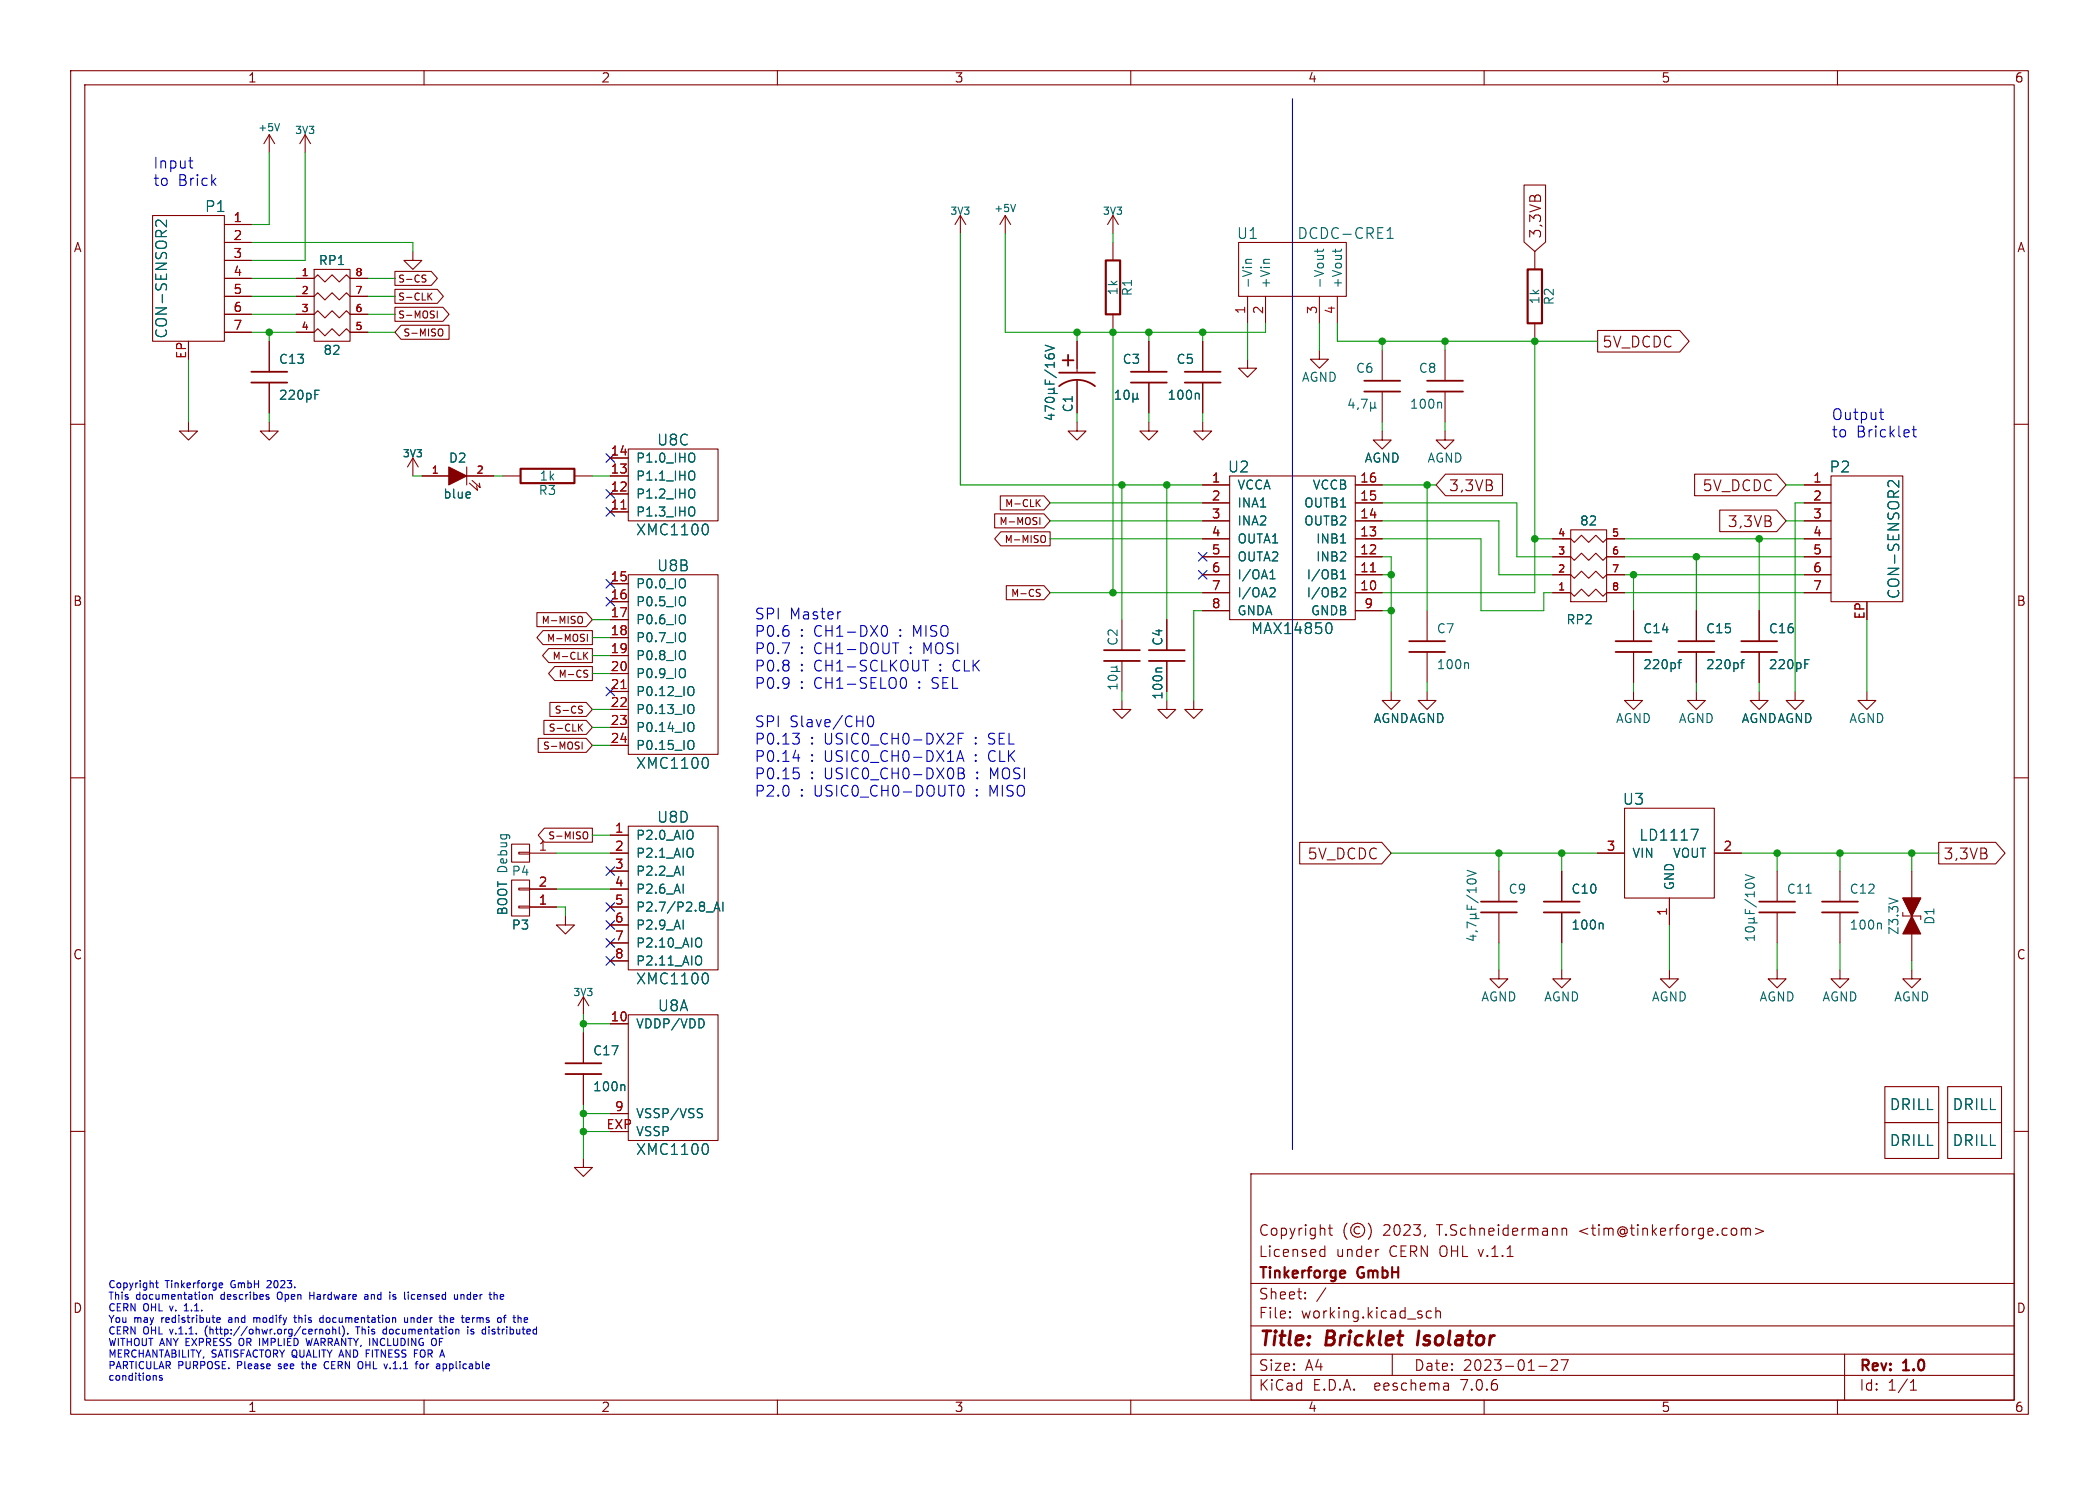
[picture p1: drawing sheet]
<svg xmlns="http://www.w3.org/2000/svg" width="297mm" height="210mm" viewBox="0 0 297 210" stroke-linecap="round" stroke-linejoin="round" font-family="sans-serif">
<defs><g id="words">
<text font-size="2.8" fill="#006464" x="149.7" y="52.2">+</text>
<g font-size="2.8" fill="#840000">
<text x="178" y="190.9">Title:</text>
<text x="187.7" y="190.9">Bricklet</text>
<text x="201.4" y="190.9">Isolator</text>
</g>
<g font-size="2.1" fill="#0000c2">
<text x="21.6" y="24">Input</text>
<text x="21.6" y="26.4">to</text>
<text x="25.2" y="26.4">Brick</text>
<text x="259.1" y="59.5">Output</text>
<text x="259.1" y="62">to</text>
<text x="262.6" y="62">Bricklet</text>
<text x="106.7" y="87.7">SPI</text>
<text x="111.7" y="87.7">Master</text>
<text x="106.7" y="90.2">P0.6</text>
<text x="106.7" y="92.6">P0.7</text>
<text x="106.7" y="95.1">P0.8</text>
<text x="113.1" y="90.2">: CH1-DX0</text>
<text x="113.1" y="92.6">: CH1-DOUT</text>
<text x="113.1" y="95.1">: CH1-SCLKOUT</text>
<text x="127.4" y="90.2">: MISO</text>
<text x="128.8" y="92.6">: MOSI</text>
<text x="133" y="95.1">: CLK</text>
<text x="106.7" y="97.5">P0.9</text>
<text x="113.1" y="97.5">: CH1-SELO0</text>
<text x="130.1" y="97.5">: SEL</text>
<text x="106.7" y="103">SPI</text>
<text x="106.7" y="105.4">P0.13</text>
<text x="106.7" y="107.9">P0.14</text>
<text x="111.7" y="103">Slave/CH0</text>
<text x="114.6" y="105.4">: USIC0_CH0-DX2F</text>
<text x="114.6" y="107.9">: USIC0_CH0-DX1A</text>
<text x="138.1" y="105.4">: SEL</text>
<text x="138.1" y="107.9">: CLK</text>
<text x="106.7" y="110.3">P0.15</text>
<text x="106.7" y="112.8">P2.0</text>
<text x="113.1" y="112.8">: USIC0_CH0-DOUT0</text>
<text x="114.6" y="110.3">: USIC0_CH0-DX0B</text>
<text x="138.2" y="112.8">: MISO</text>
<text x="138.3" y="110.3">: MOSI</text>
</g>
<g font-size="2.1" fill="#006464">
<text x="28.9" y="30.2">P1</text>
<text x="174.9" y="34">U1</text>
<text x="183.5" y="34">DCDC-CRE1</text>
<text x="23.9" y="48" transform="rotate(-90 23.9 48)">CON-SENSOR2</text>
<text x="92.9" y="63.2">U8C</text>
<text x="173.7" y="67">U2</text>
<text x="258.8" y="67">P2</text>
<text x="89.9" y="75.9">XMC1100</text>
<text x="92.9" y="81">U8B</text>
<text x="176.9" y="89.9">MAX14850</text>
<text x="269" y="84.8" transform="rotate(-90 269 84.8)">CON-SENSOR2</text>
<text x="89.9" y="108.9">XMC1100</text>
<text x="92.9" y="116.6">U8D</text>
<text x="229.5" y="114">U3</text>
<text x="231.9" y="119.1">LD1117</text>
<text x="89.9" y="139.4">XMC1100</text>
<text x="93" y="143.2">U8A</text>
<text x="267.3" y="157.2">DRILL</text>
<text x="276.2" y="157.2">DRILL</text>
<text x="89.9" y="163.6">XMC1100</text>
<text x="267.3" y="162.3">DRILL</text>
<text x="276.2" y="162.3">DRILL</text>
</g>
<g font-size="2.1" fill="#840000">
<text x="218.3" y="33.8" transform="rotate(-90 218.3 33.8)">3,3VB</text>
<text x="226.6" y="49.4">5V_DCDC</text>
<text x="204.9" y="69.7">3,3VB</text>
<text x="240.8" y="69.7">5V_DCDC</text>
<text x="244.4" y="74.8">3,3VB</text>
<text x="185" y="121.7">5V_DCDC</text>
<text x="274.9" y="121.7">3,3VB</text>
<text x="178" y="178">Licensed</text>
<text x="178" y="175">Copyright</text>
<text x="189" y="178">under</text>
<text x="195.7" y="175">2023,</text>
<text x="196.6" y="178">CERN OHL v.1.1</text>
<text x="203.5" y="175">T.Schneidermann</text>
<text x="223.7" y="175">&lt;tim@tinkerforge.com&gt;</text>
<text x="178" y="184">Sheet:</text>
<text x="178" y="181.2">Tinkerforge</text>
<text x="192.2" y="181.2">GmbH</text>
<text x="178" y="186.7">File:</text>
<text x="184.1" y="186.7">working.kicad_sch</text>
<text x="178" y="196.9">KiCad</text>
<text x="178" y="194.1">Size:</text>
<text x="184.7" y="194.1">A4</text>
<text x="185.7" y="196.9">E.D.A.</text>
<text x="194.6" y="196.9">eeschema</text>
<text x="200" y="194.1">Date:</text>
<text x="207" y="196.9">7.0.6</text>
<text x="207" y="194.1">2023-01-27</text>
<text x="263" y="194.3">Rev:</text>
<text x="263" y="196.9">Id:</text>
<text x="267.1" y="196.9">1/1</text>
<text x="269.4" y="194.3">1.0</text>
</g>
<g font-size="1.8" fill="#840000">
<text x="35" y="11.9">1</text>
<text x="85" y="11.9">2</text>
<text x="135" y="11.9">3</text>
<text x="185" y="11.9">4</text>
<text x="235" y="11.9">5</text>
<text x="285" y="11.9">6</text>
<text x="10.3" y="35.9">A</text>
<text x="285.3" y="35.9">A</text>
<text x="10.3" y="85.9">B</text>
<text x="285.3" y="85.9">B</text>
<text x="10.3" y="135.9">C</text>
<text x="285.3" y="135.9">C</text>
<text x="10.3" y="185.9">D</text>
<text x="285.3" y="185.9">D</text>
<text x="35" y="199.9">1</text>
<text x="85" y="199.9">2</text>
<text x="135" y="199.9">3</text>
<text x="185" y="199.9">4</text>
<text x="235" y="199.9">5</text>
<text x="285" y="199.9">6</text>
</g>
<g font-size="1.8" fill="#a90000">
<text x="32.9" y="31.5">1</text>
<text x="32.9" y="34">2</text>
<text x="32.9" y="36.6">3</text>
<text x="32.9" y="39.1">4</text>
<text x="32.9" y="41.7">5</text>
<text x="32.9" y="44.2">6</text>
<text x="32.9" y="46.7">7</text>
<text x="176.3" y="44.5" transform="rotate(-90 176.3 44.5)">1</text>
<text x="178.8" y="44.5" transform="rotate(-90 178.8 44.5)">2</text>
<text x="186.4" y="44.5" transform="rotate(-90 186.4 44.5)">3</text>
<text x="189" y="44.5" transform="rotate(-90 189 44.5)">4</text>
<text x="26.4" y="50.8" transform="rotate(-90 26.4 50.8)">EP</text>
<text x="86.3" y="64.5">14</text>
<text x="86.3" y="69.6">12</text>
<text x="86.3" y="67.1">13</text>
<text x="171.4" y="68.3">1</text>
<text x="171.4" y="70.9">2</text>
<text x="192.4" y="70.9">15</text>
<text x="192.4" y="68.3">16</text>
<text x="256.5" y="68.3">1</text>
<text x="256.5" y="70.9">2</text>
<text x="86.3" y="72.1">11</text>
<text x="171.4" y="73.4">3</text>
<text x="171.4" y="75.9">4</text>
<text x="192.4" y="75.9">13</text>
<text x="192.4" y="73.4">14</text>
<text x="256.5" y="73.4">3</text>
<text x="256.5" y="75.9">4</text>
<text x="86.3" y="82.3">15</text>
<text x="171.4" y="78.5">5</text>
<text x="171.4" y="81">6</text>
<text x="171.4" y="83.6">7</text>
<text x="192.4" y="83.6">10</text>
<text x="192.4" y="81">11</text>
<text x="192.4" y="78.5">12</text>
<text x="256.5" y="78.5">5</text>
<text x="256.5" y="81">6</text>
<text x="256.5" y="83.6">7</text>
<text x="86.3" y="84.8">16</text>
<text x="86.3" y="87.4">17</text>
<text x="86.3" y="89.9">18</text>
<text x="171.4" y="86.1">8</text>
<text x="193" y="86.1">9</text>
<text x="263.9" y="87.7" transform="rotate(-90 263.9 87.7)">EP</text>
<text x="86.3" y="92.5">19</text>
<text x="86.3" y="95">20</text>
<text x="86.3" y="97.5">21</text>
<text x="86.3" y="100.1">22</text>
<text x="86.3" y="102.6">23</text>
<text x="86.3" y="105.2">24</text>
<text x="86.9" y="117.9">1</text>
<text x="76.1" y="120.4">1</text>
<text x="76.1" y="125.5">2</text>
<text x="86.9" y="120.4">2</text>
<text x="86.9" y="122.9">3</text>
<text x="86.9" y="125.5">4</text>
<text x="227.3" y="120.4">3</text>
<text x="243.8" y="120.4">2</text>
<text x="76.1" y="128">1</text>
<text x="86.9" y="128">5</text>
<text x="86.9" y="130.6">6</text>
<text x="236" y="129.6" transform="rotate(-90 236 129.6)">1</text>
<text x="86.9" y="133.1">7</text>
<text x="86.9" y="135.6">8</text>
<text x="86.3" y="144.5">10</text>
<text x="85.7" y="159.8">EXP</text>
<text x="86.9" y="157.2">9</text>
</g>
<g font-size="1.8" fill="#006464">
<text x="45" y="37.7">RP1</text>
<text x="158.3" y="41.9" transform="rotate(-90 158.3 41.9)">1k</text>
<text x="160.4" y="42" transform="rotate(-90 160.4 42)">R1</text>
<text x="177.4" y="40.9" transform="rotate(-90 177.4 40.9)">-Vin</text>
<text x="179.9" y="40.9" transform="rotate(-90 179.9 40.9)">+Vin</text>
<text x="187.6" y="40.9" transform="rotate(-90 187.6 40.9)">-Vout</text>
<text x="190.1" y="40.9" transform="rotate(-90 190.1 40.9)">+Vout</text>
<text x="218" y="43.1" transform="rotate(-90 218 43.1)">1k</text>
<text x="220.1" y="43.3" transform="rotate(-90 220.1 43.3)">R2</text>
<text x="39.4" y="51.7">C13</text>
<text x="45.7" y="50.4">82</text>
<text x="158.8" y="51.7">C3</text>
<text x="166.4" y="51.7">C5</text>
<text x="191.8" y="52.9">C6</text>
<text x="200.7" y="52.9">C8</text>
<text x="39.4" y="56.7">220pF</text>
<text x="152" y="58.4" transform="rotate(-90 152 58.4)">C1</text>
<text x="165.1" y="56.7">100n</text>
<text x="184.1" y="54.2">AGND</text>
<text x="199.4" y="58">100n</text>
<text x="63.4" y="65.6">D2</text>
<text x="89.9" y="65.6">P1.0_IHO</text>
<text x="193" y="65.6">AGND</text>
<text x="201.9" y="65.6">AGND</text>
<text x="62.6" y="70.7">blue</text>
<text x="76.1" y="70.2">R3</text>
<text x="76.2" y="68.2">1k</text>
<text x="89.9" y="70.7">P1.2_IHO</text>
<text x="89.9" y="68.2">P1.1_IHO</text>
<text x="175" y="69.4">VCCA</text>
<text x="175" y="72">INA1</text>
<text x="184.4" y="72">OUTB1</text>
<text x="185.7" y="69.4">VCCB</text>
<text x="89.9" y="73.3">P1.3_IHO</text>
<text x="175" y="74.5">INA2</text>
<text x="175" y="77.1">OUTA1</text>
<text x="184.4" y="74.5">OUTB2</text>
<text x="186.1" y="77.1">INB1</text>
<text x="223.5" y="74.5">82</text>
<text x="89.9" y="83.4">P0.0_IO</text>
<text x="175" y="79.6">OUTA2</text>
<text x="175" y="82.1">I/OA1</text>
<text x="184.8" y="82.1">I/OB1</text>
<text x="186.1" y="79.6">INB2</text>
<text x="89.9" y="86">P0.5_IO</text>
<text x="89.9" y="88.5">P0.6_IO</text>
<text x="175" y="84.7">I/OA2</text>
<text x="175" y="87.2">GNDA</text>
<text x="184.8" y="84.7">I/OB2</text>
<text x="185.4" y="87.2">GNDB</text>
<text x="203.2" y="89.8">C7</text>
<text x="221.5" y="88.5">RP2</text>
<text x="232.4" y="89.8">C14</text>
<text x="241.3" y="89.8">C15</text>
<text x="250.2" y="89.8">C16</text>
<text x="89.9" y="91">P0.7_IO</text>
<text x="89.9" y="93.6">P0.8_IO</text>
<text x="158.3" y="91.4" transform="rotate(-90 158.3 91.4)">C2</text>
<text x="164.7" y="91.4" transform="rotate(-90 164.7 91.4)">C4</text>
<text x="203.2" y="94.8">100n</text>
<text x="232.4" y="94.8">220pf</text>
<text x="241.3" y="94.8">220pf</text>
<text x="250.2" y="94.8">220pF</text>
<text x="89.9" y="96.1">P0.9_IO</text>
<text x="89.9" y="98.7">P0.12_IO</text>
<text x="89.9" y="101.2">P0.13_IO</text>
<text x="164.7" y="99.1" transform="rotate(-90 164.7 99.1)">100n</text>
<text x="89.9" y="103.7">P0.14_IO</text>
<text x="89.9" y="106.3">P0.15_IO</text>
<text x="194.3" y="102.5">AGNDAGND</text>
<text x="228.6" y="102.5">AGND</text>
<text x="237.4" y="102.5">AGND</text>
<text x="246.3" y="102.5">AGNDAGND</text>
<text x="261.6" y="102.5">AGND</text>
<text x="89.9" y="119">P2.0_AIO</text>
<text x="72.3" y="124.1">P4</text>
<text x="89.9" y="121.5">P2.1_AIO</text>
<text x="89.9" y="124.1">P2.2_AI</text>
<text x="230.9" y="121.5">VIN</text>
<text x="236.6" y="121.5">VOUT</text>
<text x="237.1" y="126" transform="rotate(-90 237.1 126)">GND</text>
<text x="72" y="129.6" transform="rotate(-90 72 129.6)">BOOT Debug</text>
<text x="72" y="129.6" transform="rotate(-90 72 129.6)">BOOT</text>
<text x="72.3" y="131.7">P3</text>
<text x="89.9" y="126.6">P2.6_AI</text>
<text x="89.9" y="129.1">P2.7/P2.8_AI</text>
<text x="89.9" y="131.7">P2.9_AI</text>
<text x="213.4" y="126.6">C9</text>
<text x="222.3" y="131.7">100n</text>
<text x="222.3" y="126.6">C10</text>
<text x="252.7" y="126.6">C11</text>
<text x="261.6" y="126.6">C12</text>
<text x="261.6" y="131.7">100n</text>
<text x="273.9" y="130.9" transform="rotate(-90 273.9 130.9)">D1</text>
<text x="89.9" y="134.2">P2.10_AIO</text>
<text x="89.9" y="136.8">P2.11_AIO</text>
<text x="268.8" y="132.3" transform="rotate(-90 268.8 132.3)">Z3.3V</text>
<text x="209.5" y="141.8">AGND</text>
<text x="218.4" y="141.8">AGND</text>
<text x="233.6" y="141.8">AGND</text>
<text x="248.9" y="141.8">AGND</text>
<text x="257.8" y="141.8">AGND</text>
<text x="267.9" y="141.8">AGND</text>
<text x="83.8" y="149.5">C17</text>
<text x="89.9" y="145.6">VDDP/VDD</text>
<text x="83.8" y="154.5">100n</text>
<text x="89.9" y="158.3">VSSP/VSS</text>
<text x="89.9" y="160.9">VSSP</text>
</g>
<g font-size="1.4" fill="#006464">
<text x="36.4" y="18.8">+5V</text>
<text x="41.6" y="19.2">3V3</text>
<text x="134.4" y="30.6">3V3</text>
<text x="140.6" y="30.2">+5V</text>
<text x="155.9" y="30.6">3V3</text>
<text x="56.9" y="64.9">3V3</text>
<text x="81" y="141.1">3V3</text>
</g>
<g font-size="1.4" fill="#a90000">
<text x="42.6" y="39.1">1</text>
<text x="42.6" y="41.7">2</text>
<text x="50.2" y="41.7">7</text>
<text x="50.2" y="39.1">8</text>
<text x="42.6" y="44.2">3</text>
<text x="42.6" y="46.7">4</text>
<text x="50.2" y="46.7">5</text>
<text x="50.2" y="44.2">6</text>
<text x="61" y="67.1">1</text>
<text x="67.3" y="67.1">2</text>
<text x="220.4" y="75.9">4</text>
<text x="228" y="75.9">5</text>
<text x="220.4" y="83.6">1</text>
<text x="220.4" y="81">2</text>
<text x="220.4" y="78.5">3</text>
<text x="228" y="78.5">6</text>
<text x="228" y="81">7</text>
<text x="228" y="83.6">8</text>
</g>
<g font-size="1.4" fill="#840000">
<text x="56.3" y="40.2">S-CS</text>
<text x="56.3" y="45.2">S-MOSI</text>
<text x="56.3" y="42.7">S-CLK</text>
<text x="57" y="47.8">S-MISO</text>
<text x="142.1" y="71.9">M-CLK</text>
<text x="141.3" y="74.5">M-MOSI</text>
<text x="142" y="77">M-MISO</text>
<text x="76.5" y="88.4">M-MISO</text>
<text x="142.9" y="84.6">M-CS</text>
<text x="77.2" y="91">M-MOSI</text>
<text x="78" y="93.5">M-CLK</text>
<text x="78.3" y="101.1">S-CS</text>
<text x="78.9" y="96">M-CS</text>
<text x="76.7" y="106.2">S-MOSI</text>
<text x="77.5" y="103.7">S-CLK</text>
<text x="77.4" y="118.9">S-MISO</text>
</g>
<g font-size="1.4" fill="#0000c2">
<text x="15.2" y="182.2">Copyright</text>
<text x="15.2" y="183.9">This</text>
<text x="15.2" y="185.5">CERN</text>
<text x="19.3" y="183.9">documentation</text>
<text x="20.3" y="185.5">OHL</text>
<text x="23.4" y="182.2">Tinkerforge</text>
<text x="24.3" y="185.5">v.</text>
<text x="26.5" y="185.5">1.1.</text>
<text x="31.5" y="183.9">describes</text>
<text x="32.9" y="182.2">GmbH</text>
<text x="38.3" y="182.2">2023.</text>
<text x="39.7" y="183.9">Open</text>
<text x="44.5" y="183.9">Hardware</text>
<text x="52.6" y="183.9">and</text>
<text x="56.3" y="183.9">is</text>
<text x="58.7" y="183.9">licensed</text>
<text x="66" y="183.9">under</text>
<text x="71.3" y="183.9">the</text>
<text x="15.2" y="187.2">You</text>
<text x="15.2" y="188.8">CERN</text>
<text x="15.2" y="190.4">WITHOUT ANY EXPRESS</text>
<text x="19" y="187.2">may</text>
<text x="20.3" y="188.8">OHL</text>
<text x="23.1" y="187.2">redistribute</text>
<text x="24.3" y="188.8">v.1.1.</text>
<text x="29.5" y="188.8">(http://ohwr.org/cernohl).</text>
<text x="32.8" y="187.2">and</text>
<text x="34.3" y="190.4">OR IMPLIED</text>
<text x="36.6" y="187.2">modify</text>
<text x="42.6" y="187.2">this</text>
<text x="44.3" y="190.4">WARRANTY, INCLUDING</text>
<text x="46.5" y="187.2">documentation</text>
<text x="51.1" y="188.8">This</text>
<text x="55.2" y="188.8">documentation</text>
<text x="58.7" y="187.2">under</text>
<text x="62.5" y="190.4">OF</text>
<text x="64" y="187.2">the</text>
<text x="67.4" y="187.2">terms</text>
<text x="67.4" y="188.8">is</text>
<text x="69.7" y="188.8">distributed</text>
<text x="72.6" y="187.2">of</text>
<text x="15.2" y="192.1">MERCHANTABILITY,</text>
<text x="15.2" y="193.7">PARTICULAR</text>
<text x="15.2" y="195.3">conditions</text>
<text x="25.2" y="193.7">PURPOSE.</text>
<text x="30" y="192.1">SATISFACTORY QUALITY AND</text>
<text x="33.8" y="193.7">Please</text>
<text x="39.9" y="193.7">see</text>
<text x="43.4" y="193.7">the</text>
<text x="46.8" y="193.7">CERN</text>
<text x="51.9" y="193.7">OHL</text>
<text x="52.5" y="192.1">FITNESS</text>
<text x="55.9" y="193.7">v.1.1</text>
<text x="59.6" y="192.1">FOR</text>
<text x="60.6" y="193.7">for</text>
<text x="63.7" y="193.7">applicable</text>
</g>
</g></defs>
<g fill="none" stroke="#840000" stroke-width=".15">
<path d="M10 10h277v190h-277zM12 12h273v186h-273zM38.1 19.1l-.8 1.2M38.1 19.1v2.5M38.1 19.1l.8 1.2M43.2 19.1l-.8 1.2M43.2 19.1v2.5M43.2 19.1l.7 1.2M60 10v2M110 10v2M160 10v2M210 10v2"/>
<path d="M260 10v2M21.6 30.5h10.1v17.8h-10.1zM31.7 31.8h3.9M31.7 34.3h3.9M31.7 36.8h3.9M31.7 39.4h3.9M41.9 39.4h2.5l.6-.5 1 1 1-1 1 1 1-1 .5 .5h2.6M44.4 38.1h5.1v10.2h-5.1zM55.9 38.4h5.1l.9 1-.9 1h-5.1zM58.4 35.6v1.2h1.3l-1.3 1.3-1.3-1.3h1.3M59.9 39.4l.3 .1 .1 .2-.2 .2h-.3M59.9 38.9h.4"/>
<path d="M135.9 30.5l-.8 1.3M135.9 30.5v2.5M135.9 30.5l.8 1.3M142.2 30.5l-.7 1.3M142.2 30.5v2.5M142.2 30.5l.8 1.3M157.5 30.5v2.5M157.5 34.3v2.5M157.5 30.5l-.8 1.3M157.5 30.5l.7 1.3M175.3 34.3h15.2v7.6h-15.2zM215.6 26.2h3.1v8l-1.5 1.4-1.6-1.4z"/>
<path d="M217.2 35.6v2.5M10 60h2M26.7 59.7v1.3h1.2l-1.2 1.2-1.3-1.2h1.3M31.7 41.9h3.9M31.7 44.5h3.9M31.7 47h3.9M38.1 59.7v1.3h1.3l-1.3 1.2-1.3-1.2h1.3M38.1 48.3v4.3M38.1 54.1v4.3M41.9 47h2.5l.6-.5 1 1 1-1 1 1 1-1 .5 .5h2.6M41.9 44.5h2.5l.6-.6 1 1.1 1-1.1 1 1.1 1-1.1 .5 .6h2.6M41.9 41.9h2.5l.6-.5 1 1 1-1 1 1 1-1 .5 .5h2.6"/>
<path d="M55.9 43.5h6.8l.8 1-.8 .9h-6.8zM55.9 40.9h6l.8 1-.8 1h-6zM56.7 46h6.8v2h-6.8l-.8-1zM60.7 41.9l.4 .5M61.1 41.4l-.6 .6M61.9 44v1M62.2 46.5a.33 .33 0 0 1 .5 .4v.3a.33 .33 0 0 1-.5 .3M152.4 59.7v1.3h1.3l-1.3 1.2-1.3-1.2h1.3M152.4 48.3v4.3M152.4 53.8v4.6M157.5 44.5v2.5M162.6 59.7v1.3h1.2l-1.2 1.2-1.3-1.2h1.3"/>
<path d="M162.6 48.3v4.3M162.6 54.1v4.3M170.2 59.7v1.3h1.2l-1.2 1.2-1.3-1.2h1.3M170.2 48.3v4.3M170.2 54.1v4.3M176.5 50.8v1.3h1.3l-1.3 1.2-1.2-1.2h1.2M176.5 41.9v3.8M179.1 41.9v3.8M186.7 49.5v1.3h1.3l-1.3 1.3-1.3-1.3h1.3M186.7 41.9v3.8M189.2 41.9v3.8M195.6 49.5v4.3"/>
<path d="M195.6 55.4v4.3M204.5 49.5v4.3M204.5 55.4v4.3M217.2 45.7v2.6M226.1 46.7h11.6l1.3 1.6-1.3 1.5h-11.6zM285 60h2M58.4 64.8l-.7 1.2M58.4 64.8v2.5M58.4 64.8l.8 1.2M59.7 67.3h3.8M66 67.3h3.8M66 66v2.6"/>
<path d="M66.4 68.3l1.2 1-.2-.6M66.8 67.9l1.1 1.1-.1-.7M71.1 67.3h2.6M81.3 67.3h2.5M86.4 72.4h2.5M86.4 69.9h2.5M86.4 67.3h2.5M86.4 64.8h2.5M88.9 63.5h12.7v10.2h-12.7zM140.7 72.7h7l.9 1-.9 1h-7zM141.5 70.1h6.2l.9 1-.9 1h-6.2zM141.6 75.2h7v2h-7l-.9-1z"/>
<path d="M146.8 71.1l.4 .5M147.1 73.2v1M147.2 70.7l-.6 .5M147.5 75.7a.33 .33 0 0 1 .4 .4v.3a.33 .33 0 0 1-.4 .3M170.2 68.6h3.8M170.2 78.7h3.8M170.2 76.2h3.8M170.2 73.7h3.8M170.2 71.1h3.8M174 67.3h17.8v20.3h-17.8zM191.8 68.6h3.8M191.8 78.7h3.8"/>
<path d="M191.8 76.2h3.8M191.8 73.7h3.8M191.8 71.1h3.8M195.6 61v1.2h1.2l-1.2 1.3-1.3-1.3h1.3M204.5 61v1.2h1.2l-1.2 1.3-1.3-1.3h1.3M204.5 67.1h8.1v3h-8.1l-1.3-1.5zM219.7 76.2h2.5l.6 .5 1-1 1 1 1-1 1 1 .5-.5h2.6M219.7 78.7h2.5l.6 .5 1-1 1 1 1-1 1 1 .5-.5h2.6M222.2 74.9h5.1v10.2h-5.1zM239.8 67.1h11.6l1.3 1.5-1.3 1.5h-11.6zM243.3 72.1h8.1l1.3 1.6-1.3 1.5h-8.1zM255.3 68.6h3.8"/>
<path d="M255.3 78.7h3.8M255.3 76.2h3.8M255.3 73.7h3.8M255.3 71.1h3.8M259.1 67.3h10.1v17.8h-10.1zM76 86.6h7l.8 1-.8 1h-7zM76.8 89.2h7v2h-7l-.8-1zM77.6 91.7h6.2v2h-6.2l-.8-1zM77.8 99.3h5.2l.8 1-.8 1h-5.2zM78.5 94.3h5.3v1.9h-5.3l-.9-.9zM82 87.2a.33 .33 0 0 1 .4 .3v.3a.33 .33 0 0 1-.4 .4M82 99.9h.4"/>
<path d="M82.7 92.7l.5 .5M82.8 95.3h.3l.1 .3-.2 .2h-.3M82.8 94.8h.4M83.1 89.7v1M83.2 92.2l-.6 .6M86.4 82.6h2.5M86.4 85.1h2.5M86.4 87.6h2.5M86.4 90.2h2.5M86.4 92.7h2.5M86.4 95.3h2.5M86.4 97.8h2.5"/>
<path d="M88.9 81.3h12.7v25.4h-12.7zM142.4 82.8h5.3l.9 1-.9 1h-5.3zM146.8 83.8l.3 .1 .1 .3-.2 .1h-.2M146.8 83.4h.4M158.7 99.1v1.2h1.3l-1.3 1.3-1.2-1.3h1.2M158.7 87.6v4.3M158.7 93.5v4.3M165.1 99.1v1.2h1.3l-1.3 1.3-1.3-1.3h1.3M165.1 87.6v4.3M165.1 93.5v4.3M168.9 99.1v1.2h1.3l-1.3 1.3-1.3-1.3h1.3M170.2 83.8h3.8"/>
<path d="M170.2 81.3h3.8M170.2 86.4h3.8M191.8 83.8h3.8M191.8 81.3h3.8M191.8 86.4h3.8M196.8 97.8v1.3h1.3l-1.3 1.2-1.2-1.2h1.2M201.9 97.8v1.3h1.3l-1.3 1.2-1.2-1.2h1.2M201.9 86.4v4.3M201.9 92.2v4.3M219.7 81.3h2.5l.6 .5 1-1 1 1 1-1 1 1 .5-.5h2.6M219.7 83.8h2.5l.6 .5 1-1 1 1 1-1 1 1 .5-.5h2.6M231.1 97.8v1.3h1.3l-1.3 1.2-1.2-1.2h1.2"/>
<path d="M231.1 86.4v4.3M231.1 92.2v4.3M240 97.8v1.3h1.3l-1.3 1.2-1.2-1.2h1.2M240 86.4v4.3M240 92.2v4.3M248.9 97.8v1.3h1.3l-1.3 1.2-1.3-1.2h1.3M248.9 86.4v4.3M248.9 92.2v4.3M254 97.8v1.3h1.3l-1.3 1.2-1.3-1.2h1.3M255.3 83.8h3.8M255.3 81.3h3.8M264.2 97.8v1.3h1.2l-1.2 1.2-1.3-1.2h1.3"/>
<path d="M10 110h2M72.4 119.4h2.5v2.5h-2.5zM76.2 104.4h6.8l.8 1-.8 1h-6.8zM77 101.9h6l.8 1-.8 1h-6zM77 117.1h6.8v2h-6.8l-.8-1zM82 102.8l.4 .6M82 100.3l.3 .1 .1 .3-.2 .2h-.2M82.4 104.9v1M82.4 102.4l-.5 .6M82.7 117.6a.33 .33 0 0 1 .5 .4v.3a.33 .33 0 0 1-.5 .3M86.4 100.3h2.5M86.4 102.9h2.5"/>
<path d="M86.4 105.4h2.5M86.4 118.1h2.5M88.9 116.8h12.7v20.4h-12.7zM183.9 119.1h11.6l1.3 1.6-1.3 1.5h-11.6zM229.9 114.3h12.7v12.7h-12.7zM274.3 119.1h8.1l1.3 1.6-1.3 1.5h-8.1zM285 110h2M72.4 124.5h2.5v5h-2.5zM73.4 120.5h1.5v.3h-1.5zM73.4 125.6h1.5v.3h-1.5zM73.4 128.1h1.5v.3h-1.5zM74.9 120.7h3.8"/>
<path d="M74.9 125.7h3.8M74.9 128.3h3.8M80 129.5v1.3h1.3l-1.3 1.3-1.3-1.3h1.3M86.4 120.7h2.5M86.4 123.2h2.5M86.4 125.7h2.5M86.4 128.3h2.5M86.4 130.8h2.5M86.4 133.4h2.5M86.4 135.9h2.5M212.1 137.2v1.2h1.3l-1.3 1.3-1.3-1.3h1.3M212.1 123.2v4.3"/>
<path d="M212.1 129v4.4M221 137.2v1.2h1.2l-1.2 1.3-1.3-1.3h1.3M221 123.2v4.3M221 129v4.4M226.1 120.7h3.8M236.2 137.2v1.2h1.3l-1.3 1.3-1.3-1.3h1.3M236.2 127v3.8M242.6 120.7h3.8M251.5 137.2v1.2h1.2l-1.2 1.3-1.3-1.3h1.3M251.5 123.2v4.3M251.5 129v4.4M260.3 137.2v1.2h1.3l-1.3 1.3-1.2-1.3h1.2"/>
<path d="M260.3 123.2v4.3M260.3 129v4.4M269.2 129.5h2.6v.5M270.5 137.2v1.2h1.3l-1.3 1.3-1.3-1.3h1.3M270.5 123.2v3.8M270.5 132.1v3.8M10 160h2M82.5 141v2.5M82.5 146.1v4.3M82.5 151.9v4.3M82.5 141l-.7 1.2M82.5 141l.8 1.2"/>
<path d="M86.4 144.8h2.5M86.4 157.5h2.5M88.9 143.5h12.7v17.8h-12.7zM266.7 158.8h7.6v5h-7.6zM266.7 153.7h7.6v5.1h-7.6zM275.6 153.7h7.6v5.1h-7.6zM275.6 158.8h7.6v5h-7.6zM285 160h2M82.5 163.8v1.3h1.3l-1.3 1.3-1.2-1.3h1.2M177 166h108v32h-108zM186.9 177.6l.1 .1 .5-.1M186.9 176.8l.1-.1 .5 .1"/>
<path d="M187.5 176.2v1.5M188 173.7h.5M188.2 173.2v1.3v.1l.3 .1M190.6 173a1.72 1.72 0 0 0 0 2.3M192.4 173.6a.52 .52 0 0 0-.8 .4 .52 .52 0 0 0 .8 .4M193.6 173a1.72 1.72 0 0 1 0 2.3M195 176.7h.1M201.7 174.6l-.2 .3M221 173.8a.37 .37 0 0 1 .7 .1v.8M221 173.7v1M246.4 173.8a.37 .37 0 0 1 .6 .1M246.4 173.7v1"/>
<path d="M247 173.9l.2-.2 .4 .1 .1 .9M247 173.9v.8M248.4 173.7l1.1 .4-1.1 .5M60 198v2M110 198v2M160 198v2M177 194.5h108M177 191.5h108M177 187.5h108M177 181.5h108M182.5 186.3h.1l-.1 .1M182.5 186.3v.1"/>
<path d="M182.5 185.5v.1M182.5 185.5h.1l-.1 .1M184.7 183.6v.1M184.7 183.6h-.1l.1 .1M184.7 182.8v.1M184.7 182.8h-.1l.1 .1M187.6 182.1l-1.3 2M197 191.5v3M202.5 185.5l-.4-.1-.3 .3v.4l.2 .2 .1 .1 .4-.1M203.2 185.5a.37 .37 0 0 1 .6 .1v.8M203.2 184.9v1.5M204.9 195.7l.1 .9"/>
<path d="M205 196.5l-.2 .1M205 196h-.2M210 198v2M217.7 193.2h1.2M219.5 192.4l.2-.1 .5 .1a.41 .41 0 0 1 .1 .5l-.8 .9h.9M220.9 192.3h1l-.7 1.5M260 198v2M261 191.5v6.5M270.3 196.6h.9M270.3 195.5l.4-.4v1.5"/>
<circle cx="192.1" cy="174" r="1"/>
</g>
<path d="M200.8 188.2l-.3 2" fill="none" stroke="#840000" stroke-width=".4"/>
<path d="M156.5 36.8h2v7.7h-2zM216.2 38.1h2v7.6h-2zM73.7 66.3h7.6v2h-7.6zM190.1 179.7l.2 .1v.2l-.7 .2M190.3 180.6l-.2 .1" fill="none" stroke="#840000" stroke-width=".3"/>
<g fill="none" stroke="#840000" stroke-width=".25">
<path d="M35.6 54.1h5M35.6 52.6h5M149.9 52.7h5M149.9 54.6a4.1 4.1 0 0 1 5 0M160 54.1h5.1M160 52.6h5.1M167.6 54.1h5.1M167.6 52.6h5.1M193 55.4h5.1M193 53.8h5.1M201.9 55.4h5.1M201.9 53.8h5.1"/>
<path d="M156.2 93.5h5.1M156.2 91.9h5.1M162.6 93.5h5M162.6 91.9h5M199.4 92.2h5.1M199.4 90.7h5.1M228.6 92.2h5.1M228.6 90.7h5.1M237.5 92.2h5.1M237.5 90.7h5.1M246.4 92.2h5.1M246.4 90.7h5.1"/>
<path d="M209.5 129h5.1M209.5 127.5h5.1M218.4 129h5.1M218.4 127.5h5.1M248.9 129h5.1M248.9 127.5h5.1M257.8 129h5.1M257.8 127.5h5.1M80 151.9h5.1M80 150.4h5.1"/>
</g>
<g fill="none" stroke="#006464" stroke-width=".15">
<path d="M39.6 17.5l-.4 1M23.6 31.1v1l-.9-.9a.41 .41 0 0 0-.7 .2v.4M143.7 28.9l-.3 1M176.3 37.2h.8M177.1 36.7h-.8v.3l.1 .2M179.6 36.7h-.6l-.2 .2M186.4 35.2v.5M187.3 35.2l-.1 .3h-.1h-1.1M189 35.2v.5M189.8 35.2l-.1 .3h-.1h-1.1M196.3 33.7h.8M196.3 32.6l.4-.4v1.5"/>
<path d="M44.6 55.2h.6M44.6 55.8h.4M147.8 52.3l1.7 1.1M147.9 50.1a.5 .5 0 0 0 .5 .6h.5M147.9 53.7v.6h1.3M147.9 48.8l1.3 .4-1.3 .5M148 56.4a.84 .84 0 0 1 1.2 .1 .68 .68 0 0 1-1.2 .3l-.1-.2zM148.3 58.7h.9M148.3 55.6h1.3M148.3 55h.7M148.5 53.9v.4M148.7 58.6v.7l-.9-.3"/>
<path d="M148.9 50h-.3l-.2 .3v.3l.2 .1M149 55l.2 .2v.3l-.2 .1M149.2 57.9l-1.3-.6v.9M149.2 54.9l-.2 .1M149.2 51.6h-1.3l.4 .4M157.8 56.5h.8M157.8 55.6l.4-.4v1.3M159.2 55.3l.1-.1a.69 .69 0 0 1 .3 1.1l-.1 .2a.68 .68 0 0 1-.3-1.2zM160.3 56.3l.2 .2h.2l.2-.2M160.3 55.6v1.3M160.9 56.3l.2 .2M160.9 55.6v.7"/>
<path d="M169.5 55.6l.2 .2v.7M191.2 56.4l-.3 .9h.7M191.5 56.9v.8M192.2 57.7l-.1 .2M192.6 56.5h.9l-.6 1.2M193.9 56.9v1.3M193.9 57.5l.2 .2h.3l.1-.2M194.5 57.5l.2 .2M194.5 56.9v.6M203.8 56.9l.2 .2v.6M66.5 69.6l.1 .3-.7 .1M98.1 71.8a.9 .9 0 0 1 0 1.1"/>
<path d="M98.1 64.1a.9 .9 0 0 1 0 1.2M98.1 66.7a.9 .9 0 0 1 0 1.1M98.1 69.2a.9 .9 0 0 1 0 1.2M100 74.2a1.14 1.14 0 0 1 0 1.4M189.7 76.8h.7M268.7 68v.9l-.9-.9a.42 .42 0 0 0-.7 .3v.3M96.9 82v.9M96.9 84.6v.9M96.9 87.1v.9M96.9 89.7v.9M96.9 92.2v.9M96.9 94.7v.9"/>
<path d="M97.9 97.1l.1 .1a.81 .81 0 0 1-.1 1.2M97.9 99.6l.1 .1a.81 .81 0 0 1-.1 1.2M156.9 95.7a.84 .84 0 0 1 1.2 .1 .69 .69 0 0 1-1.2 .3l-.1-.2zM157.2 95h1.3M157.2 94.4h.7M157.9 94.4l.2 .1v.3l-.2 .2M158.1 94.2l-.2 .2M158.1 96.7v.7M158.1 97.1h-1.3l.4 .3M164.4 94.5h-.7l-.1 .2M179.7 81.9h.7M179.7 81l.4-.4v1.3"/>
<path d="M179.9 83.1l.4 .1 .1 .3v.2l-.8 .7h.8M188 88.1h.1a.95 .95 0 0 1 0 1.5h-.1M189.7 81.9h.7M189.7 81l.3-.4v1.3M189.7 83.2l.5-.1 .2 .2v.2v.2l-.8 .7h.8M207.6 93.7l.2 .2v.7M237.4 93.7h.5M237.9 93.3l-.2 .1-.1 .1v1.1M246.3 93.7h.5M246.8 93.3l-.2 .1-.1 .1v1.1M255.4 93.9h.4M255.4 93.3h.6"/>
<path d="M97.9 102.2h.1a.81 .81 0 0 1-.1 1.2M97.9 104.7l.1 .1a.81 .81 0 0 1-.1 1.2M100 107.2a1.14 1.14 0 0 1 0 1.4M239.3 117.3h1l-.7 1.5M99.1 132.7a.9 .9 0 0 1 0 1.2M99.1 135.3a.9 .9 0 0 1 0 1.1M99.9 129h1M100 137.7a1.14 1.14 0 0 1 0 1.4M101 128.8l.4-1.2 .5 1.2M101.1 128.5h.6M102.3 127.6v1.2M207.5 126.6l1.7 1.1"/>
<path d="M207.6 128v.6h1.3M207.6 123.1l1.3 .4-1.3 .4M207.7 124.4a.68 .68 0 0 1 1.2 .3 .79 .79 0 0 1-1.3 0zM208 132.4h.9M208 129.9h1.3M208 129.3h.7M208.2 128.2v.4M208.4 132.2v.8l-.9-.3M208.7 129.3l.2 .2v.2l-.2 .2M208.8 131.7l.2 .1M208.9 130.9l-1.3-.5v.8M208.9 129.1l-.2 .2"/>
<path d="M208.9 125.5v.7M208.9 125.9h-1.3l.4 .3M226.7 130.5l.1 .2v.7M246.9 127.2l1.6 1.1M247 128.6v.6h1.2M247 123.7l1.2 .4-1.2 .4M247 125.1a.84 .84 0 0 1 1.2 .1 .68 .68 0 0 1-1.1 .3l-.1-.2zM247.1 131.2a.69 .69 0 0 1 1.1 .3 .79 .79 0 0 1-1.2 0zM247.4 129.9h.6M247.4 130.5h1.3M247.6 128.8v.4M248 129.9l.2 .2v.2l-.2 .2"/>
<path d="M248.2 126.1v.7M248.2 132.3v.7M248.2 132.6h-1.2l.3 .4M248.2 129.7l-.2 .2M248.2 126.5h-1.2l.3 .3M255.6 126.3h.7M266 130.5l.2 .2v.7M88.2 153.4l.2 .2v.6M98.9 156.8l.5 .1M99.1 157.5l.3 .2-.1 .2-.2 .2M99.6 144.4v.7M100 161.8a1.14 1.14 0 0 1 0 1.4"/>
</g>
<path d="M87.9 72h.7M87.9 97.4h.7M193.9 80.9h.7" fill="none" stroke="#a90000" stroke-width=".15"/>
<g fill="#840000" stroke="#840000" stroke-width=".15">
<path d="M269.2 127h2.6l-1.3 2.5z"/>
<path d="M270.5 129.5l1.3 2.6h-2.6z"/>
<path d="M63.5 66l2.5 1.3-2.5 1.3z"/>
</g>
<g fill="none" stroke="#0000c2" stroke-width=".15">
<path d="M182.9 14v148.6M26.7 22.8h.6M27 23.7l.3 .1M265.9 58.3h.6M266.1 59.1l.1 .2h.3M270.6 60.8h.6M270.8 60.3v1.3l.1 .1 .3 .1M118.8 86.5h.2M124.9 88.5a.36 .36 0 0 1 .6 .3 .79 .79 0 0 1-.4 1.2l-.2-.1M126.3 90.9h.9M127.8 95.8l-.2 .1M127.9 95.8a.95 .95 0 0 1 0 1.5h-.3"/>
<path d="M130.9 93.4v1.5M112.2 107.2h1M112.3 108.6h.7M112.8 104.3l.3 .3v.3l-.3 .3M112.8 109.2l.3 .3v.3l-.3 .3M112.9 106.7v1M113.1 103.7l-.5 .6M122.9 101.4a.36 .36 0 0 1 .4-.2 .36 .36 0 0 1 .2 .3 .79 .79 0 0 1-.4 1.3 .93 .93 0 0 1-.2-1.4zM135.4 107.7l.5-1.5 .5 1.5M135.5 107.2h.7M135.6 104.4h.5M135.6 108.6l.6 .1a.36 .36 0 0 1 .2 .4 .36 .36 0 0 1-.3 .2 .41 .41 0 0 1 .4 .4 .41 .41 0 0 1-.3 .4h-.6z"/>
<path d="M135.6 109.3h.5M135.7 111.2a.36 .36 0 0 1 .3-.1 .36 .36 0 0 1 .3 .3 .79 .79 0 0 1-.4 1.2 .93 .93 0 0 1-.2-1.4zM136.3 103.7h-.7v1.5M22 194.5l.1 .2v.5M22 181.4h.4M22.2 181.1v.9l.2 .1M22.9 194.6l-.2-.1-.2 .2 .1 .1 .3 .1v.2h-.4M26.1 185.4h.6M26.3 184.5l-.2 .2M28.8 183.1h.3l.1 .2-.1 .4h-.3M29.1 187.9v.7M29.6 183.2l.2-.1h.2v.6"/>
<path d="M29.6 183.1v.6M30.7 186.7l.5-.1-.1-.2-.3-.1-.1 .2v.5h.4M31 181.6l.2-.2h.2l.1 .2v.1l-.5 .1M31 182l.2 .1h.3M32.4 186.7v.3M33.9 189.4v.7M35.9 186.3v.7M36.2 186.3l-.3 .1M37.8 181.1v.1M37.9 183.4l.2 .2-.2 .1M37.9 183.1h.1M38.3 181.5l-.6 .6h.7"/>
<path d="M39.3 182.9v.7M39.4 193.5l.1 .1M39.4 192.9v.3M41.6 186.3h.3M41.7 186v.9l.2 .1M42.6 192.9h.4M42.8 192.5v.9l.2 .2M43.3 189.3l.2 1 .2-.7 .2 .7M43.8 182.7v1M43.8 183.2h.6M45.2 186.8l.2 .2h.3M45.2 188v.7"/>
<path d="M45.2 188.1l.2-.1h.2l.1 .7M45.7 186.4l-.3-.1-.2 .2M45.7 186v1M46.1 192.6a.5 .5 0 0 0-.2 .6 .5 .5 0 0 0 .5 .3M46.2 188h.2l.2 .2v.3l-.2 .2-.2-.1-.1-.1zM47.1 188.1l.1-.1h.3v.7M47.1 187.6v1.1M48 187.6v.9l.1 .2M48.5 187.5a1.19 1.19 0 0 1 0 1.5M49.2 188.6v.1M50.6 187.6v1.1M51.2 192.6a.72 .72 0 0 1 0 .9"/>
<path d="M51.6 183.1h.4l.1 .6M51.8 191.4h.4M52.1 183.3l-.4 .1-.1 .1 .1 .2h.4M54.2 188.6l.2 .1 .3-.1M54.7 188h-.3l-.2 .1M54.7 187.6v1.1M55.6 183.7h.4M56 183.1h-.3l-.1 .1v.2l.4 .1M57.2 186.3l.1 .7h.2l.2-.1M57.7 186.3v.7M57.8 182.7v.1M58.2 186.3v.7"/>
<path d="M58.3 183.1l-.1 .2 .1 .4M58.3 186.3l-.1 .1M58.6 191.4h.4M59.5 192.9h.3l.1 .2v.3l-.1 .2-.3-.1-.1-.1zM61.6 189.3a.72 .72 0 0 1 0 .9M62.7 192.9h.3l.2 .2-.1 .4h-.4M62.9 186.4l.1-.1 .2 .1 .1 .6M62.9 186v1M64.3 183.1l.1 .6h.2h.1M64.7 183.1v.6M64.8 188l.1 .1v.6M65.2 183.1v.6"/>
<path d="M65.6 183.1h-.2l-.2 .1M66.2 187.6v.1M66.2 188v.7M66.3 186.3l.1 .3-.5 .1M66.4 187h-.1M66.6 188.6h.4M66.9 186.3v.7M66.9 186.4v.1M67 188h-.2l-.2 .1 .1 .2 .3 .1M69.2 187.6v.1M69.2 188v.7M70.1 183.1l.2 .1v.5"/>
<path d="M70.8 183.1v.6M71.2 186.3h.4M71.3 183.3l-.5 .1M71.6 186l-.2 .1v.9M74.2 187h.4M74.2 186.4l.3-.1 .2 .3-.5 .1"/>
</g>
<g fill="none" stroke="#009600" stroke-width=".15">
<path d="M35.6 39.4h6.3M35.6 34.3h22.8v1.3M38.1 21.6v10.2h-2.5M43.2 21.6v15.2h-7.6M52.1 39.4h3.8M135.9 33v35.6h34.3M142.2 33v14h36.9v-1.3M157.5 33v1.3M26.7 50.8v8.9M35.6 44.5h6.3M35.6 47h6.3M35.6 41.9h6.3"/>
<path d="M38.1 47v1.3M38.1 58.4v1.3M52.1 44.5h3.8M52.1 47h3.8M52.1 41.9h3.8M152.4 47v1.3M152.4 58.4v1.3M157.5 47v36.8M162.6 47v1.3M162.6 58.4v1.3M170.2 47v1.3M170.2 58.4v1.3"/>
<path d="M176.5 45.7v5.1M186.7 45.7v3.8M189.2 45.7v2.6h36.9M195.6 48.3v1.2M195.6 59.7v1.3M204.5 48.3v1.2M204.5 59.7v1.3M217.2 48.3v35.5h-21.6M58.4 67.3h1.3M69.8 67.3h1.3M83.8 67.3h2.6M148.6 76.2h21.6"/>
<path d="M148.6 73.7h21.6M148.6 71.1h21.6M158.7 68.6v19M165.1 68.6v19M195.6 76.2h13.9v10.2h8.9v-2.6h1.3M195.6 73.7h16.5v7.6h7.6M195.6 78.7h1.2v19.1M195.6 68.6h7.6M195.6 71.1h19v7.6h5.1M201.9 68.6v17.8M217.2 76.2h2.5M229.9 76.2h25.4"/>
<path d="M229.9 78.7h25.4M240 78.7v7.7M248.9 76.2v10.2M252.7 68.6h2.6M252.7 73.7h2.6M255.3 71.1h-1.3v26.7M83.8 87.6h2.6M83.8 90.2h2.6M83.8 92.7h2.6M83.8 95.3h2.6M148.6 83.8h21.6M158.7 97.8v1.3"/>
<path d="M170.2 86.4h-1.3v12.7M195.6 81.3h1.2M195.6 86.4h1.2M201.9 96.5v1.3M229.9 83.8h25.4M229.9 81.3h25.4M231.1 81.3v5.1M231.1 96.5v1.3M240 96.5v1.3M248.9 96.5v1.3M264.2 87.6v10.2M83.8 102.9h2.6"/>
<path d="M83.8 100.3h2.6M83.8 105.4h2.6M83.8 118.1h2.6M78.7 120.7h7.7M78.7 125.7h7.7M78.7 128.3h1.3v1.2M196.8 120.7h29.3M212.1 120.7v2.5M212.1 133.4v3.8M221 120.7v2.5M221 133.4v3.8M236.2 130.8v6.4"/>
<path d="M246.4 120.7h27.9M251.5 120.7v2.5M251.5 133.4v3.8M260.3 120.7v2.5M260.3 133.4v3.8M270.5 120.7v2.5M270.5 135.9v1.3M82.5 143.5v2.6M82.5 156.2v7.6M82.5 157.5h3.9M82.5 144.8h3.9M82.5 160h3.9"/>
</g>
<g fill="none" stroke="#000084" stroke-width=".15">
<path d="M85.8 64.2l1.2 1.2M85.8 71.8l1.2 1.2M85.8 69.2l1.2 1.3M87 64.2l-1.2 1.2M87 71.8l-1.2 1.2M87 69.2l-1.2 1.3M169.6 78.1l1.2 1.2M170.8 78.1l-1.2 1.2M85.8 97.2l1.2 1.2M85.8 81.9l1.2 1.3M85.8 84.5l1.2 1.2M87 97.2l-1.2 1.2"/>
<path d="M87 81.9l-1.2 1.3M87 84.5l-1.2 1.2M169.6 80.7l1.2 1.2M170.8 80.7l-1.2 1.2M85.8 127.7l1.2 1.2M85.8 122.6l1.2 1.2M85.8 135.3l1.2 1.2M85.8 130.2l1.2 1.2M85.8 132.7l1.2 1.3M87 127.7l-1.2 1.2M87 122.6l-1.2 1.2M87 135.3l-1.2 1.2"/>
<path d="M87 130.2l-1.2 1.2M87 132.7l-1.2 1.3"/>
</g>
<g fill="#009600" stroke="#009600" stroke-width=".15">
<circle cx="170.2" cy="47" r=".46"/>
<circle cx="162.6" cy="47" r=".46"/>
<circle cx="158.7" cy="68.6" r=".46"/>
<circle cx="152.4" cy="47" r=".46"/>
<circle cx="201.9" cy="68.6" r=".46"/>
<circle cx="157.5" cy="83.8" r=".46"/>
<circle cx="195.6" cy="48.3" r=".46"/>
<circle cx="165.1" cy="68.6" r=".46"/>
<circle cx="157.5" cy="47" r=".46"/>
<circle cx="270.5" cy="120.7" r=".46"/>
<circle cx="260.3" cy="120.7" r=".46"/>
<circle cx="251.5" cy="120.7" r=".46"/>
<circle cx="221" cy="120.7" r=".46"/>
<circle cx="212.1" cy="120.7" r=".46"/>
<circle cx="38.1" cy="47" r=".46"/>
<circle cx="217.2" cy="76.2" r=".46"/>
<circle cx="196.8" cy="81.3" r=".46"/>
<circle cx="196.8" cy="86.4" r=".46"/>
<circle cx="217.2" cy="48.3" r=".46"/>
<circle cx="204.5" cy="48.3" r=".46"/>
<circle cx="240" cy="78.7" r=".46"/>
<circle cx="248.9" cy="76.2" r=".46"/>
<circle cx="231.1" cy="81.3" r=".46"/>
<circle cx="82.5" cy="157.5" r=".46"/>
<circle cx="82.5" cy="160" r=".46"/>
<circle cx="82.5" cy="144.8" r=".46"/>
</g>
<use href="#words"/>
</svg>
